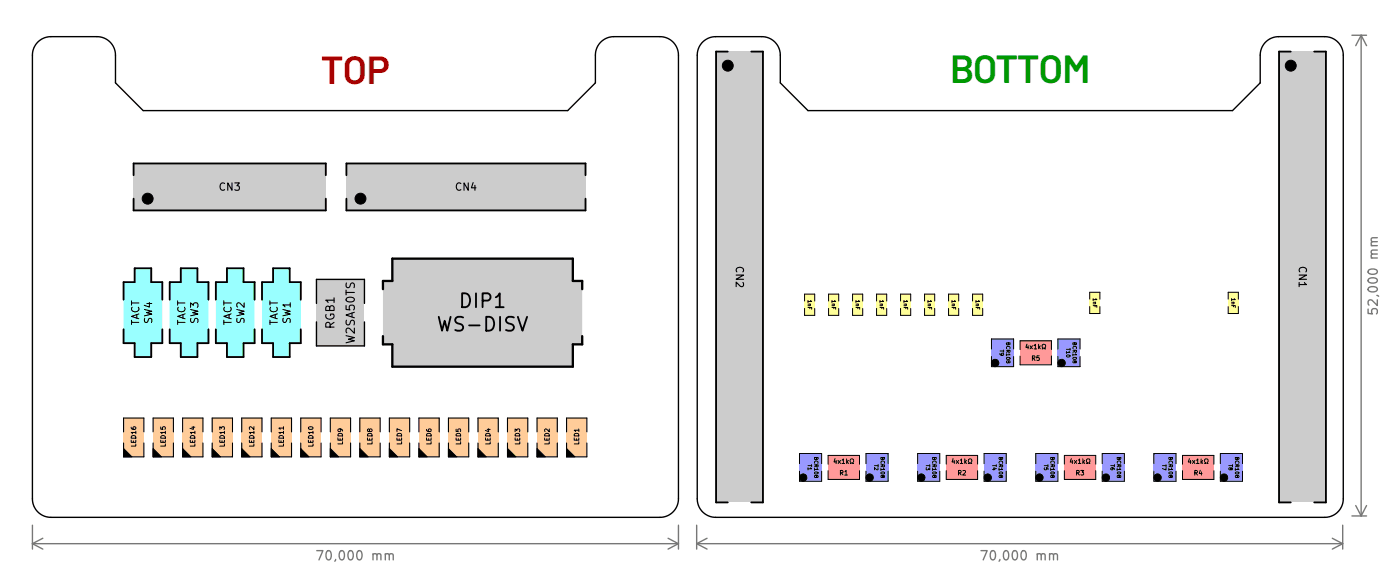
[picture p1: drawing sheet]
<svg xmlns="http://www.w3.org/2000/svg" width="152mm" height="63mm" viewBox="0 0 152 63" stroke-linecap="round" stroke-linejoin="round" font-family="sans-serif">
<defs><g id="words">
<text font-size="4.2" fill="#c00" x="34.9" y="9">TOP</text>
<text font-size="4.2" fill="#090" x="102.9" y="9">BOTTOM</text>
</g></defs>
<!-- layer: Layer 1 -->
<path d="M42.5 28h19.6v2.4h1v6.9h-1v2.4h-19.6v-2.4h-1v-6.9h1z" fill="#ccc"/>
<g fill="#9ff">
<path d="M14.6 29h1.8v1.5h1.2v6.6h-1.2v1.5h-1.8v-1.5h-1.2v-6.6h1.2z"/>
<path d="M19.6 29h1.8v1.5h1.2v6.6h-1.2v1.5h-1.8v-1.5h-1.2v-6.6h1.2z"/>
<path d="M24.6 29.1h1.8v1.5h1.2v6.6h-1.2v1.5h-1.8v-1.5h-1.2v-6.6h1.2z"/>
<path d="M29.6 29h1.8v1.5h1.2v6.6h-1.2v1.5h-1.8v-1.5h-1.2v-6.6h1.2z"/>
</g>
<g fill="#99f">
<path d="M107.4 36.7h2.4v3h-2.4z"/>
<path d="M114.6 36.7h2.4v3h-2.4z"/>
<path d="M86.6 49.1h2.4v3h-2.4z"/>
<path d="M93.8 49.1h2.4v3h-2.4z"/>
<path d="M99.4 49.1h2.4v3h-2.4z"/>
<path d="M106.6 49.1h2.4v3h-2.4z"/>
<path d="M112.2 49.1h2.4v3h-2.4z"/>
<path d="M119.4 49.1h2.4v3h-2.4z"/>
<path d="M125 49.1h2.4v3h-2.4z"/>
<path d="M132.2 49.1h2.4v3h-2.4z"/>
</g>
<g fill="#ff9">
<path d="M118.1 31.6h1.1v2.3h-1.1z"/>
<path d="M133.1 31.6h1.1v2.3h-1.1z"/>
<path d="M87.2 31.8h1.1v2.3h-1.1z"/>
<path d="M89.8 31.8h1.1v2.3h-1.1z"/>
<path d="M92.4 31.8h1.1v2.3h-1.1z"/>
<path d="M95 31.8h1.1v2.3h-1.1z"/>
<path d="M97.6 31.8h1.1v2.3h-1.1z"/>
<path d="M100.2 31.8h1.1v2.3h-1.1z"/>
<path d="M102.8 31.8h1.1v2.3h-1.1z"/>
<path d="M105.4 31.8h1.1v2.3h-1.1z"/>
</g>
<g fill="#fc9">
<path d="M13.4 45.2h2.2v4.2h-2.2z"/>
<path d="M16.6 45.2h2.2v4.2h-2.2z"/>
<path d="M19.8 45.2h2.2v4.2h-2.2z"/>
<path d="M23 45.2h2.2v4.2h-2.2z"/>
<path d="M26.2 45.2h2.2v4.2h-2.2z"/>
<path d="M29.4 45.2h2.2v4.2h-2.2z"/>
<path d="M32.6 45.2h2.2v4.2h-2.2z"/>
<path d="M35.8 45.2h2.2v4.2h-2.2z"/>
<path d="M39 45.2h2.2v4.2h-2.2z"/>
<path d="M42.2 45.2h2.2v4.2h-2.2z"/>
<path d="M45.4 45.2h2.2v4.2h-2.2z"/>
<path d="M48.6 45.2h2.2v4.2h-2.2z"/>
<path d="M51.8 45.2h2.2v4.2h-2.2z"/>
<path d="M55 45.2h2.2v4.2h-2.2z"/>
<path d="M58.2 45.2h2.2v4.2h-2.2z"/>
<path d="M61.4 45.2h2.2v4.2h-2.2z"/>
</g>
<g fill="#f99">
<path d="M89.7 49.3h3.4v2.6h-3.4z"/>
<path d="M102.5 49.3h3.4v2.6h-3.4z"/>
<path d="M110.5 36.9h3.4v2.6h-3.4z"/>
<path d="M115.3 49.3h3.4v2.6h-3.4z"/>
<path d="M128.1 49.3h3.4v2.6h-3.4z"/>
</g>
<g fill="#ccc">
<path d="M14.4 17.6h20.8v5.1h-20.8z"/>
<path d="M34.2 30.2h5.2v7.2h-5.2z"/>
<path d="M37.5 17.6h25.9v5.1h-25.9z"/>
<path d="M77.6 5.6h5.1v48.7h-5.1z"/>
<path d="M138.6 5.6h5.1v48.7h-5.1z"/>
</g>
<path d="M4.1 4.6a2 2 0 0 1 1.4-.6h5a2 2 0 0 1 2 2v3l3 3h46l3-3v-3a2 2 0 0 1 2-2h5a2 2 0 0 1 2 2v48a2 2 0 0 1-2 2h-66a2 2 0 0 1-2-2v-48a2 2 0 0 1 .6-1.4zM76.1 4.6a2 2 0 0 1 1.4-.6h5a2 2 0 0 1 2 2v3l3 3h46l3-3v-3a2 2 0 0 1 2-2h5a2 2 0 0 1 2 2v48a2 2 0 0 1-2 2h-66a2 2 0 0 1-2-2v-48a2 2 0 0 1 .6-1.4zM34.3 32.8v-2.6h5.2v2.6M34.3 34.8v2.6h5.2v-2.6" fill="none" stroke="#000" stroke-width=".15"/>
<g fill="none" stroke="#777" stroke-width=".15">
<path d="M146.5 3.8h1.6M147.5 3.8v52M147.5 3.8l.6 1.1M147.5 3.8l-.6 1.1M148.2 33.4v.5l.5 .1-.1-.2 .1-.3 .1-.1h.3l.1 .2-.1 .4M148.3 31.1a.67 .67 0 0 1 .9 .1 .53 .53 0 0 1-.5 .4 .53 .53 0 0 1-.5-.4zM148.3 30.2a.67 .67 0 0 1 .9 .1 .53 .53 0 0 1-.5 .3 .53 .53 0 0 1-.5-.3zM148.3 29.2a.67 .67 0 0 1 .9 .1 .53 .53 0 0 1-.5 .4 .53 .53 0 0 1-.5-.4zM148.6 27.9h.6M148.6 26.6h.6M149.2 32l.2 .1M149.2 32.4v.7l-.7-.7-.2 .1-.1 .1 .1 .4"/>
<path d="M149.2 27.1h-.6v.2l.1 .2M149.2 25.7l-.6 .1v.2l.1 .1M149.2 27.5h-.6v.3l.1 .1M149.2 26.1l-.6 .1v.2l.1 .2M3.5 58.8h70M3.5 56.8v2.6M3.5 58.8l1.1 .6M4.6 58.2l-1.1 .6M34.3 59.6h.7l-.4 1M35.5 59.6h.1a.53 .53 0 0 1 .3 .5 .53 .53 0 0 1-.3 .5 .66 .66 0 0 1-.1-1zM36.9 59.6h.1a.53 .53 0 0 1 .3 .5 .53 .53 0 0 1-.3 .5 .66 .66 0 0 1-.1-1zM37.8 59.6h.1a.53 .53 0 0 1 .4 .5 .53 .53 0 0 1-.4 .5 .66 .66 0 0 1-.1-1z"/>
<path d="M38.8 59.6h.1a.53 .53 0 0 1 .3 .5 .53 .53 0 0 1-.3 .5 .67 .67 0 0 1-.1-1zM40.4 60l.2-.1h.2v.7M40.4 59.9v.7M41.8 60l.1-.1h.2l.1 .7M41.8 59.9v.7M72.4 58.2l1.1 .6M73.5 56.8v2.6M73.5 58.8l-1.1 .6M75.5 58.8h70M75.5 56.8v2.6M75.5 58.8l1.1 .6M76.6 58.2l-1.1 .6"/>
<path d="M106.3 59.6h.7l-.5 1M107.4 59.6h.1a.53 .53 0 0 1 .4 .5 .53 .53 0 0 1-.4 .5 .66 .66 0 0 1-.1-1zM108.9 59.6h.1a.53 .53 0 0 1 .3 .5 .53 .53 0 0 1-.3 .5 .66 .66 0 0 1-.1-1zM109.8 59.7l.1-.1a.53 .53 0 0 1 .4 .5 .53 .53 0 0 1-.4 .5l-.1-.1-.1-.3zM110.8 59.6h.1a.53 .53 0 0 1 .3 .5 .53 .53 0 0 1-.3 .5 .66 .66 0 0 1-.1-1zM112.4 60l.1-.1h.3v.7M112.4 59.9v.7M113.7 60l.2-.1h.2l.1 .7M113.7 59.9v.7M144.4 58.2l1.1 .6M145.5 56.8v2.6M145.5 58.8l-1.1 .6"/>
<path d="M146.5 55.8h1.6M146.9 54.7l.6 1.1M148.1 54.7l-.6 1.1M36.4 60.5l-.1 .2M40.8 60l.2-.1h.2l.1 .7M42.2 60l.1-.1h.3v.7M108.3 60.5l-.1 .2M112.8 60l.2-.1h.2v.7M114.2 60l.1-.1h.2l.1 .7"/>
</g>
<g fill="none" stroke="#000" stroke-width=".11">
<path d="M87.2 33.4v.7h1.1v-.7M87.5 33.3h.4v.2M87.5 32.5v.2M87.5 32.9h.3M87.8 33.3v.1M87.8 32.9v.2h-.3M87.8 32.5l.1 .1h-.4M88.3 32.6v-.8h-1.1v.8M89.8 33.4v.7h1.1v-.7M90.1 32.9h.3M90.1 33.3h.4v.2M90.1 32.5v.2"/>
<path d="M90.4 33.3v.1M90.4 32.9v.2h-.3M90.4 32.5l.1 .1h-.4M90.9 32.6v-.8h-1.1v.8M92.4 33.4v.7h1.1v-.7M92.7 33.3h.4v.2M92.7 32.5v.2M92.7 32.9h.3M93 33.3v.1M93 32.9v.2h-.3M93 32.5l.1 .1h-.4M93.5 32.6v-.8h-1.1v.8"/>
<path d="M95 33.4v.7h1.1v-.7M95.3 32.9h.3M95.3 33.3h.4v.2M95.3 32.5v.2M95.6 33.3v.1M95.6 32.9v.2h-.3M95.6 32.5l.1 .1h-.4M96.1 32.6v-.8h-1.1v.8M97.6 33.4v.7h1.1v-.7M97.9 33.3h.4v.2M97.9 32.5v.2M97.9 32.9h.3"/>
<path d="M98.2 33.3v.1M98.2 32.9v.2h-.3M98.2 32.5l.1 .1h-.4M98.7 32.6v-.8h-1.1v.8M100.2 33.4v.7h1.1v-.7M100.5 32.9h.3M100.5 33.3h.4v.2M100.5 32.5v.2M100.8 33.3v.1M100.8 32.9v.2h-.3M100.8 32.5l.1 .1h-.4M101.3 32.6v-.8h-1.1v.8"/>
<path d="M102.8 33.4v.7h1.1v-.7M103.1 33.3h.4v.2M103.1 32.5v.2M103.1 32.9h.3M103.4 33.3v.1M103.4 32.9v.2h-.3M103.4 32.5l.1 .1h-.4M103.9 32.6v-.8h-1.1v.8M105.4 33.4v.7h1.1v-.7M105.7 32.9h.3M105.7 33.3h.4v.2M105.7 32.5v.2"/>
<path d="M106 33.3v.1M106 32.9v.2h-.3M106 32.5l.1 .1h-.4M106.5 32.6v-.8h-1.1v.8M107.4 37.8v-1.1h2.4v1.1M107.4 38.6v1.1h2.4v-1.1M108.3 38.2l.1 .2h.3v-.2h-.2l.1 .2M108.3 38h.4M108.7 37.9v.2M109 37.9h.4v.2h-.1l-.1-.2M109 38.3v.2M109.1 38.7a.19 .19 0 0 1 .2-.1 .19 .19 0 0 1 .1 .2 .19 .19 0 0 1-.2 .1 .19 .19 0 0 1-.1-.2z"/>
<path d="M109.1 37.7a.18 .18 0 0 1 .1-.2 .18 .18 0 0 1 .2 .2M109.2 38l-.2 .1M109.3 37.1v.2h.1v-.2h-.4v.1l.2 .1 .1-.1M109.3 39.1l.1-.1v.1v.1h-.1a.16 .16 0 0 0 0-.1 .16 .16 0 0 0-.2 0v.1h.2M109.3 38.3l.1 .1h-.4M110.5 37.8v-.9h3.4v.9M110.5 38.5v1h3.4v-1M111.3 37.2l-.1 .4h.3M111.4 37.4v.3M111.6 37.4l.3 .3M111.9 38.8l.2-.1v-.2h-.2v.5M111.9 37.4l-.3 .3"/>
<path d="M112 38.8l.1 .2M112 37.4l.2-.2v.5M112 37.7h.3M112.5 37.2v.5M112.6 37.6l.1 .1M112.6 38.5h-.2l-.1 .2h.3v.2h-.3M112.7 37.4l-.2 .2M112.9 37.7h.1v-.1a.21 .21 0 0 1-.1-.2 .21 .21 0 0 1 .3-.1l.1 .2-.1 .2h.1M114.6 37.8v-1.1h2.4v1.1M114.6 38.6v1.1h2.4v-1.1M115.5 37.8h.4M115.5 38v.2"/>
<path d="M115.6 38.5v-.1a.19 .19 0 0 1 .2 0 .19 .19 0 0 1 .1 .2 .19 .19 0 0 1-.2 0 .19 .19 0 0 1-.1-.1zM115.8 38l.1 .1h-.4M115.9 37.7v.2M116.2 37.9h.4v.2h-.1l-.1-.2M116.2 38.3v.2M116.3 38.7a.19 .19 0 0 1 .2-.1 .19 .19 0 0 1 .1 .2 .19 .19 0 0 1-.2 .1 .19 .19 0 0 1-.1-.2zM116.3 37.7a.18 .18 0 0 1 .1-.2 .18 .18 0 0 1 .2 .2M116.4 38l-.2 .1M116.5 37.1v.2h.1v-.2h-.4v.1l.2 .1 .1-.1M116.5 39.1l.1-.1v.1v.1h-.1a.16 .16 0 0 0 0-.1 .16 .16 0 0 0-.2 0v.1h.2M116.5 38.3l.1 .1h-.4M118.1 33.2v.7h1.1v-.7"/>
<path d="M118.4 32.7h.3M118.4 33.1h.4v.2M118.4 32.3v.2M118.7 33.1v.1M118.7 32.7v.2h-.3M118.7 32.3l.1 .1h-.4M119.2 32.4v-.8h-1.1v.8M133.1 33.2v.7h1.1v-.7M133.4 32.7h.3M133.4 33.1h.4v.2M133.4 32.3v.2M133.7 33.1v.1"/>
<path d="M133.7 32.7v.2h-.3M133.7 32.3l.1 .1h-.4M134.2 32.4v-.8h-1.1v.8M13.4 48.5l.9 .9h-.9zM14.2 46.2l.1 .2h.3h.1v-.2h-.3v.2h.1M14.2 47.6v.3h.5v-.3M14.2 47.2a.27 .27 0 0 1 .3-.1 .27 .27 0 0 1 .2 .3h-.5zM14.5 47.7v.2M14.7 48v.3h-.5M14.7 46.8h-.5l.2 .1M14.7 46.6v.3M16.6 48.5l.9 .9h-.9z"/>
<path d="M17.4 47.6v.3h.5v-.3M17.4 46.2v.2h.3l-.1-.2h.3v.2M17.4 47.2a.27 .27 0 0 1 .3-.1 .27 .27 0 0 1 .2 .3h-.5zM17.7 47.7v.2M17.9 48v.3h-.5M17.9 46.8h-.5l.2 .1M17.9 46.6v.3M19.8 48.5l.9 .9h-.9zM20.6 47.6v.3h.5v-.3M20.6 47.2a.27 .27 0 0 1 .3-.1 .27 .27 0 0 1 .2 .3h-.5zM20.8 46.2h.3M20.9 47.7v.2"/>
<path d="M20.9 46.1v.3l-.3-.1M21.1 48v.3h-.5M21.1 46.8h-.5l.2 .1M21.1 46.6v.3M23 48.5l.9 .9h-.9zM23.8 46.5v-.3l.2 .1 .1-.1h.2v.3M23.8 47.6v.3h.5v-.3M23.8 47.2a.27 .27 0 0 1 .3-.1 .27 .27 0 0 1 .2 .3h-.5zM24.1 47.7v.2M24.3 48v.3h-.5M24.3 46.8h-.5l.2 .1M24.3 46.6v.3"/>
<path d="M26.2 48.5l.9 .9h-.9zM27 47.6v.3h.5v-.3M27 47.2a.27 .27 0 0 1 .3-.1 .27 .27 0 0 1 .2 .3h-.5zM27.3 47.7v.2M27.5 46.2v.3l-.3-.3-.2 .1 .1 .1M27.5 48v.3h-.5M27.5 46.8h-.5l.2 .1M27.5 46.6v.3M29.4 48.5l.9 .9h-.9zM30.2 47.6v.3h.5v-.3M30.2 47.2a.27 .27 0 0 1 .3-.1 .27 .27 0 0 1 .2 .3h-.5zM30.5 47.7v.2"/>
<path d="M30.7 48v.3h-.5M30.7 46.8h-.5l.2 .1M30.7 46.3h-.5l.2 .1M30.7 46.2v.2M30.7 46.6v.3M32.6 48.5l.9 .9h-.9zM33.4 47.6v.3h.5v-.3M33.4 47.2a.27 .27 0 0 1 .3-.1 .27 .27 0 0 1 .2 .3h-.5zM33.4 46.2a.24 .24 0 0 1 .3-.1 .24 .24 0 0 1 .2 .3 .24 .24 0 0 1-.3 .1 .24 .24 0 0 1-.2-.3zM33.7 47.7v.2M33.9 48v.3h-.5M33.9 46.8h-.5l.2 .1"/>
<path d="M33.9 46.6v.3M35.8 48.5l.9 .9h-.9zM36.6 47.4v.2h.5v-.2M36.6 47a.27 .27 0 0 1 .3-.1 .27 .27 0 0 1 .2 .3h-.5zM36.8 46.4l.1 .1v.1l-.2 .1-.1-.2 .1-.1h.3l.1 .2M36.9 47.4v.2M37.1 47.8v.2h-.5M39 48.5l.9 .9h-.9zM39.8 47.4v.2h.5v-.2M39.8 47a.27 .27 0 0 1 .3-.1 .27 .27 0 0 1 .2 .3h-.5zM40 46.5l.1-.1h.2v.3a.2 .2 0 0 1-.3-.1 .2 .2 0 0 1 0-.2h-.1l-.1 .2 .1 .1 .1-.1M40.1 47.4v.2"/>
<path d="M40.3 47.8v.2h-.5M42.2 48.5l.9 .9h-.9zM43 47.4v.2h.5v-.2M43 47a.27 .27 0 0 1 .3-.1 .27 .27 0 0 1 .2 .3h-.5zM43.3 47.4v.2M43.5 46.6l-.5-.2v.3M43.5 47.8v.2h-.5M45.4 48.5l.9 .9h-.9zM46.2 46.4l.1 .3h.3l.1-.1v-.2h-.3v.2l.1 .1M46.2 47.4v.2h.5v-.2M46.2 47a.27 .27 0 0 1 .3-.1 .27 .27 0 0 1 .2 .3h-.5zM46.5 47.4v.2"/>
<path d="M46.7 47.8v.2h-.5M48.6 48.5l.9 .9h-.9zM49.4 47.4v.2h.5v-.2M49.4 46.4v.3h.3l-.1-.3h.3v.3M49.4 47a.27 .27 0 0 1 .3-.1 .27 .27 0 0 1 .2 .3h-.5zM49.7 47.4v.2M49.9 47.8v.2h-.5M51.8 48.5l.9 .9h-.9zM52.6 47.4v.2h.5v-.2M52.6 47a.27 .27 0 0 1 .3-.1 .27 .27 0 0 1 .2 .3h-.5zM52.8 46.4h.3M52.9 47.4v.2"/>
<path d="M52.9 46.4v.3l-.3-.1M53.1 47.8v.2h-.5M55 48.5l.9 .9h-.9zM55.8 46.7v-.3l.2 .2 .1-.2h.2v.3M55.8 47.4v.2h.5v-.2M55.8 47a.27 .27 0 0 1 .3-.1 .27 .27 0 0 1 .2 .3h-.5zM56.1 47.4v.2M56.3 47.8v.2h-.5M58.2 48.5l.9 .9h-.9zM59 47.4v.2h.5v-.2M59 47a.27 .27 0 0 1 .3-.1 .27 .27 0 0 1 .2 .3h-.5zM59.3 47.4v.2"/>
<path d="M59.5 46.4v.3l-.3-.3-.2 .1 .1 .2M59.5 47.8v.2h-.5M61.4 48.5l.9 .9h-.9zM62.2 47.4v.2h.5v-.2M62.2 47a.27 .27 0 0 1 .3-.1 .27 .27 0 0 1 .2 .3h-.5zM62.5 47.4v.2M62.7 47.8v.2h-.5M62.7 46.5h-.5l.2 .2M62.7 46.4v.3M86.6 50.2v-1.1h2.4v1.1M86.6 51v1.1M87.5 50.4h.4"/>
<path d="M87.5 50.6v.2M87.8 50.6l.1 .1h-.4M87.9 50.3v.2M88.2 50.3h.4v.2h-.1l-.1-.2M88.2 50.7v.2M88.3 51.1a.19 .19 0 0 1 .2-.1 .19 .19 0 0 1 .1 .2 .19 .19 0 0 1-.2 .1 .19 .19 0 0 1-.1-.2zM88.3 50.1a.18 .18 0 0 1 .1-.2 .18 .18 0 0 1 .2 .2M88.4 50.4l-.2 .1M88.5 49.5v.2h.1v-.2h-.4v.1l.2 .1 .1-.1M88.5 51.5l.1-.1v.1v.1h-.1a.16 .16 0 0 0 0-.1 .16 .16 0 0 0-.2 0v.1h.2M88.5 50.7l.1 .1h-.4M89 51v1.1h-2.4"/>
<path d="M89.7 50.9v1h3.4v-1M89.7 50.2v-.9h3.4v.9M90.5 49.6l-.1 .4h.3M90.6 49.8v.3M90.8 49.8l.3 .3M91.1 51.2l.2-.1v-.2h-.2v.5M91.1 49.8l-.3 .3M91.2 51.2l.1 .2M91.2 50.1h.3M91.2 49.8l.2-.2v.5M91.5 51l.2-.1v.5M91.5 51.4h.3"/>
<path d="M91.7 49.6v.5M91.8 50l.1 .1M91.9 49.8l-.2 .2M92.1 50.1h.1v-.1a.21 .21 0 0 1-.1-.2 .21 .21 0 0 1 .3-.1l.1 .2-.1 .2h.1M93.8 50.2v-1.1h2.4v1.1M93.8 51v1.1M94.7 50.4h.4M95.1 50.6v.2h-.1l-.3-.2v.2M95.1 50.3v.2M95.4 50.3h.4v.2h-.1l-.1-.2M95.4 50.7v.2M95.5 51.1a.19 .19 0 0 1 .2-.1 .19 .19 0 0 1 .1 .2 .19 .19 0 0 1-.2 .1 .19 .19 0 0 1-.1-.2z"/>
<path d="M95.5 50.1a.18 .18 0 0 1 .1-.2 .18 .18 0 0 1 .2 .2M95.6 50.4l-.2 .1M95.7 49.5v.2h.1v-.2h-.4v.1l.2 .1 .1-.1M95.7 51.5l.1-.1v.1v.1h-.1a.16 .16 0 0 0 0-.1 .16 .16 0 0 0-.2 0v.1h.2M95.7 50.7l.1 .1h-.4M96.2 51v1.1h-2.4M99.4 50.2v-1.1h2.4v1.1M99.4 51v1.1M100.3 50.4h.4M100.4 50.6l-.1 .2h.1h.2v-.1l.1 .1v-.2M100.7 50.3v.2M101 50.3h.4v.2h-.1l-.1-.2"/>
<path d="M101 50.7v.2M101.1 51.1a.19 .19 0 0 1 .2-.1 .19 .19 0 0 1 .1 .2 .19 .19 0 0 1-.2 .1 .19 .19 0 0 1-.1-.2zM101.1 50.1a.18 .18 0 0 1 .1-.2 .18 .18 0 0 1 .2 .2M101.2 50.4l-.2 .1M101.3 49.5v.2h.1v-.2h-.4v.1l.2 .1 .1-.1M101.3 51.5l.1-.1v.1v.1h-.1a.16 .16 0 0 0 0-.1 .16 .16 0 0 0-.2 0v.1h.2M101.3 50.7l.1 .1h-.4M101.8 51v1.1h-2.4M102.5 50.9v1h3.4v-1M102.5 50.2v-.9h3.4v.9M103.3 49.6l-.1 .4h.3M103.4 49.8v.3"/>
<path d="M103.6 49.8l.3 .3M103.9 51.2l.2-.1v-.2h-.2v.5M103.9 49.8l-.3 .3M104 51.2l.1 .2M104 49.8l.2-.2v.5M104 50.1h.3M104.3 50.9h.2l.1 .1-.3 .4h.3M104.5 49.6v.5M104.6 50l.1 .1M104.7 49.8l-.2 .2M104.9 50.1h.1v-.1a.21 .21 0 0 1-.1-.2 .21 .21 0 0 1 .3-.1l.1 .2-.1 .2h.1M106.6 50.2v-1.1h2.4v1.1"/>
<path d="M106.6 51v1.1M107.5 50.8h.3M107.5 50.4h.4M107.9 50.3v.2M108 50.7l-.3-.1v.3M108.2 50.3h.4v.2h-.1l-.1-.2M108.2 50.7v.2M108.3 51.1a.19 .19 0 0 1 .2-.1 .19 .19 0 0 1 .1 .2 .19 .19 0 0 1-.2 .1 .19 .19 0 0 1-.1-.2zM108.3 50.1a.18 .18 0 0 1 .1-.2 .18 .18 0 0 1 .2 .2M108.4 50.4l-.2 .1M108.5 49.5v.2h.1v-.2h-.4v.1l.2 .1 .1-.1M108.5 51.5l.1-.1v.1v.1h-.1a.16 .16 0 0 0 0-.1 .16 .16 0 0 0-.2 0v.1h.2"/>
<path d="M108.5 50.7l.1 .1h-.4M109 51v1.1h-2.4M112.2 50.2v-1.1h2.4v1.1M112.2 51v1.1M113.1 50.4h.4M113.2 50.6v.2h.2v-.2h.1v.2M113.5 50.3v.2M113.8 50.3h.4v.2h-.1l-.1-.2M113.8 50.7v.2M113.9 51.1a.19 .19 0 0 1 .2-.1 .19 .19 0 0 1 .1 .2 .19 .19 0 0 1-.2 .1 .19 .19 0 0 1-.1-.2zM113.9 50.1a.18 .18 0 0 1 .1-.2 .18 .18 0 0 1 .2 .2M114 50.4l-.2 .1"/>
<path d="M114.1 49.5v.2h.1v-.2h-.4v.1l.2 .1 .1-.1M114.1 51.5l.1-.1v.1v.1h-.1a.16 .16 0 0 0 0-.1 .16 .16 0 0 0-.2 0v.1h.2M114.1 50.7l.1 .1h-.4M114.6 51v1.1h-2.4M115.3 50.9v1h3.4v-1M115.3 50.2v-.9h3.4v.9M116.1 49.6l-.1 .4h.3M116.2 49.8v.3M116.4 49.8l.3 .3M116.7 51.2l.2-.1v-.2h-.2v.5M116.7 49.8l-.3 .3M116.8 51.2l.1 .2"/>
<path d="M116.8 50.1h.3M116.8 49.8l.2-.2v.5M117.1 50.9h.3l-.1 .2h.1v.2h-.3M117.3 49.6v.5M117.4 50l.1 .1M117.5 49.8l-.2 .2M117.7 50.1h.1v-.1a.21 .21 0 0 1-.1-.2 .21 .21 0 0 1 .3-.1l.1 .2-.1 .2h.1M119.4 50.2v-1.1h2.4v1.1M119.4 51v1.1M120.3 50.4h.4M120.5 50.6l.1 .2h-.2l-.1-.1 .1-.1h.3v.2M120.7 50.3v.2"/>
<path d="M121 50.3h.4v.2h-.1l-.1-.2M121 50.7v.2M121.1 51.1a.19 .19 0 0 1 .2-.1 .19 .19 0 0 1 .1 .2 .19 .19 0 0 1-.2 .1 .19 .19 0 0 1-.1-.2zM121.1 50.1a.18 .18 0 0 1 .1-.2 .18 .18 0 0 1 .2 .2M121.2 50.4l-.2 .1M121.3 49.5v.2h.1v-.2h-.4v.1l.2 .1 .1-.1M121.3 51.5l.1-.1v.1v.1h-.1a.16 .16 0 0 0 0-.1 .16 .16 0 0 0-.2 0v.1h.2M121.3 50.7l.1 .1h-.4M121.8 51v1.1h-2.4M125 50.2v-1.1h2.4v1.1M125 51v1.1M125.9 50.4h.4"/>
<path d="M126.3 50.6v.3l-.4-.2M126.3 50.3v.2M126.6 50.3h.4v.2h-.1l-.1-.2M126.6 50.7v.2M126.7 51.1a.19 .19 0 0 1 .2-.1 .19 .19 0 0 1 .1 .2 .19 .19 0 0 1-.2 .1 .19 .19 0 0 1-.1-.2zM126.7 50.1a.18 .18 0 0 1 .1-.2 .18 .18 0 0 1 .2 .2M126.8 50.4l-.2 .1M126.9 49.5v.2h.1v-.2h-.4v.1l.2 .1 .1-.1M126.9 51.5l.1-.1v.1v.1h-.1a.16 .16 0 0 0 0-.1 .16 .16 0 0 0-.2 0v.1h.2M126.9 50.7l.1 .1h-.4M127.4 51v1.1h-2.4M128.1 50.2v-.9h3.4v.9"/>
<path d="M128.1 50.9v1h3.4v-1M128.9 49.6l-.1 .4h.3M129 49.8v.3M129.2 49.8l.3 .3M129.5 51.2l.2-.1v-.2h-.2v.5M129.5 49.8l-.3 .3M129.6 51.2l.1 .2M129.6 50.1h.3M129.6 49.8l.2-.2v.5M130.1 50.9l-.2 .3h.3M130.1 49.6v.5M130.2 51.1v.3"/>
<path d="M130.2 50l.1 .1M130.3 49.8l-.2 .2M130.5 50.1h.1v-.1a.21 .21 0 0 1-.1-.2 .21 .21 0 0 1 .3-.1l.1 .2-.1 .2h.1M132.2 50.2v-1.1h2.4v1.1M132.2 51v1.1M133.1 50.4h.4M133.4 50.7l.1-.1v.1v.1h-.1a.16 .16 0 0 0 0-.2 .16 .16 0 0 0-.2 0v.2h.2M133.5 50.3v.2M133.8 50.3h.4v.2h-.1l-.1-.2M133.8 50.7v.2M133.9 51.1a.19 .19 0 0 1 .2-.1 .19 .19 0 0 1 .1 .2 .19 .19 0 0 1-.2 .1 .19 .19 0 0 1-.1-.2zM133.9 50.1a.18 .18 0 0 1 .1-.2 .18 .18 0 0 1 .2 .2"/>
<path d="M134 50.4l-.2 .1M134.1 49.5v.2h.1v-.2h-.4v.1l.2 .1 .1-.1M134.1 51.5l.1-.1v.1v.1h-.1a.16 .16 0 0 0 0-.1 .16 .16 0 0 0-.2 0v.1h.2M134.1 50.7l.1 .1h-.4M134.6 51v1.1h-2.4"/>
<circle cx="78.9" cy="7.1" r=".59"/>
<circle cx="139.9" cy="7.1" r=".59"/>
<circle cx="16" cy="21.5" r=".59"/>
<circle cx="39.1" cy="21.5" r=".59"/>
<circle cx="107.8" cy="39.3" r=".4"/>
<circle cx="115" cy="39.3" r=".4"/>
<circle cx="87" cy="51.7" r=".4"/>
<circle cx="94.2" cy="51.7" r=".4"/>
<circle cx="99.8" cy="51.7" r=".4"/>
<circle cx="107" cy="51.7" r=".4"/>
<circle cx="112.6" cy="51.7" r=".4"/>
<circle cx="119.8" cy="51.7" r=".4"/>
<circle cx="125.4" cy="51.7" r=".4"/>
<circle cx="132.6" cy="51.7" r=".4"/>
</g>
<g fill="#000">
<path d="M13.4 48.5l.9 .9h-.9zM16.6 48.5l.9 .9h-.9zM19.8 48.5l.9 .9h-.9zM23 48.5l.9 .9h-.9zM26.2 48.5l.9 .9h-.9zM29.4 48.5l.9 .9h-.9zM32.6 48.5l.9 .9h-.9zM35.8 48.5l.9 .9h-.9zM39 48.5l.9 .9h-.9zM42.2 48.5l.9 .9h-.9zM45.4 48.5l.9 .9h-.9zM48.6 48.5l.9 .9h-.9z"/>
<path d="M51.8 48.5l.9 .9h-.9zM55 48.5l.9 .9h-.9zM58.2 48.5l.9 .9h-.9zM61.4 48.5l.9 .9h-.9z"/>
<circle cx="78.9" cy="7.1" r=".59"/>
<circle cx="139.9" cy="7.1" r=".59"/>
<circle cx="16" cy="21.5" r=".59"/>
<circle cx="39.1" cy="21.5" r=".59"/>
<circle cx="107.8" cy="39.3" r=".4"/>
<circle cx="115" cy="39.3" r=".4"/>
<circle cx="87" cy="51.7" r=".4"/>
<circle cx="94.2" cy="51.7" r=".4"/>
<circle cx="99.8" cy="51.7" r=".4"/>
<circle cx="107" cy="51.7" r=".4"/>
<circle cx="112.6" cy="51.7" r=".4"/>
<circle cx="119.8" cy="51.7" r=".4"/>
<circle cx="125.4" cy="51.7" r=".4"/>
<circle cx="132.6" cy="51.7" r=".4"/>
</g>
<g fill="none" stroke="#000" stroke-width=".2">
<path d="M14.5 19v-1.3h20.8v1.3M37.5 19v-1.3h25.9v1.3M78.9 5.6h-1.3v48.7h1.3M81.4 5.6h1.3v48.7h-1.3M139.9 5.6h-1.3v48.7h1.3M142.4 5.6h1.3v48.7h-1.3M13.4 32.4v-1.9h1.2v-1.5h1.8v1.5h1.2v1.9M13.4 35.6v1.5h1.2v1.5h1.8v-1.5h1.2v-1.5M14.5 21.5v1.3h20.8v-1.3M18.4 32.4v-1.9h1.2v-1.5h1.8v1.5h1.2v1.9M18.4 35.6v1.5h1.2v1.5h1.8v-1.5h1.2v-1.5M23.4 32.4v-1.9h1.2v-1.5h1.8v1.5h1.2v1.9"/>
<path d="M23.4 35.6v1.5h1.2v1.5h1.8v-1.5h1.2v-1.5M28.4 32.4v-1.9h1.2v-1.5h1.8v1.5h1.2v1.9M28.4 35.6v1.5h1.2v1.5h1.8v-1.5h1.2v-1.5M37.5 21.5v1.3h25.9v-1.3M47.5 34.3l.4 1.5 .3-1.1 .3 1.1 .3-1.5M50.1 31.7a.79 .79 0 0 1 .8 .5 .79 .79 0 0 1-.3 1h-.5zM50.2 34.3h-.6a.36 .36 0 0 0-.3 .3 .36 .36 0 0 0 .3 .4 .55 .55 0 0 1 .6 .3 .38 .38 0 0 1-.3 .5l-.6-.1M50.8 35.2h1.2M51.6 31.7v1.5M52.3 32.5h.6a.41 .41 0 0 0 .3-.4 .41 .41 0 0 0-.3-.4h-.6v1.5M52.7 34.3a.79 .79 0 0 1 .8 .5 .79 .79 0 0 1-.2 .9l-.6 .1zM53.7 33.2h.9"/>
<path d="M53.7 32.2l.4-.5v1.5M54.2 34.3v1.5M55.7 34.3h-.6a.36 .36 0 0 0-.3 .3 .36 .36 0 0 0 .3 .4 .55 .55 0 0 1 .6 .3 .38 .38 0 0 1-.3 .5l-.6-.1M56.1 34.3l.5 1.5 .5-1.5"/>
</g>
<g fill="none" stroke="#000" stroke-width=".12">
<path d="M24.3 19.9a.38 .38 0 0 0-.5 .2 .38 .38 0 0 0 .4 .5l.1-.1M25.1 19.8v.8l-.4-.8v.8M25.4 19.8h.5l-.2 .3 .2 .1v.3l-.1 .1-.4-.1M49.9 19.9a.38 .38 0 0 0-.5 .2 .38 .38 0 0 0 .4 .5l.1-.1M50.7 19.8v.8l-.4-.8v.8M51.3 19.7l-.2 .6h.5M14.3 34.9h.8M14.3 32.8h.8M14.3 32.5v.5M14.3 34.6v.5M14.3 33.2a.38 .38 0 0 0 .3 .6 .38 .38 0 0 0 .5-.4l-.1-.2M14.8 34v.4"/>
<path d="M15.1 34l-.8 .2 .8 .3M15.7 33.5l.8 .2-.6 .1 .6 .2-.8 .2M15.7 34.4v.3l.1 .2 .2-.1 .1-.3h.3l.1 .1-.1 .3M15.9 32.8h.6M16.2 32.7v.5l-.6-.2M19.3 34.9h.8M19.3 32.8h.8M19.3 32.5v.5M19.3 34.6v.5M19.3 33.2a.38 .38 0 0 0 .3 .6 .38 .38 0 0 0 .5-.4l-.1-.2M19.8 34v.4M20.1 34l-.8 .2 .8 .3"/>
<path d="M20.7 33.5l.8 .2-.6 .1 .6 .2-.8 .2M20.7 33.3v-.5l.3 .2v-.2h.4l.1 .1-.1 .4M20.7 34.4v.3l.1 .2 .2-.1 .1-.3h.3l.1 .1-.1 .3M24.3 32.5v.5M24.3 34.6v.5M24.3 34.9h.8M24.3 32.8h.8M24.3 33.2a.38 .38 0 0 0 .3 .6 .38 .38 0 0 0 .5-.4l-.1-.2M24.8 34v.4M25.1 34l-.8 .2 .8 .3M25.7 33.5l.8 .2-.6 .1 .6 .2-.8 .2M25.7 34.4v.3l.1 .2 .2-.1 .1-.3h.3l.1 .1-.1 .3"/>
<path d="M26.5 32.8v.5l-.6-.5-.2 .1v.3M29.3 34.9h.8M29.3 32.8h.8M29.3 32.5v.5M29.3 34.6v.5M29.3 33.2a.38 .38 0 0 0 .3 .6 .38 .38 0 0 0 .5-.4l-.1-.2M29.8 34v.4M30.1 34l-.8 .2 .8 .3M30.7 33.5l.8 .2-.6 .1 .6 .2-.8 .2M30.7 34.4v.3l.1 .2 .2-.1 .1-.3h.3l.1 .1-.1 .3M31.5 33h-.8l.2 .2M31.5 32.8v.4"/>
<path d="M35.3 34a.42 .42 0 0 0 .4 .5 .42 .42 0 0 0 .5-.5h-.4v.1M35.7 33.3a.24 .24 0 0 1 .2-.2 .24 .24 0 0 1 .3 .1v.4h-.9l.1-.4 .2-.1 .1 .1v.4M35.8 35.4l-.1-.4-.1-.1h-.2l-.1 .1v.4h.9M36.2 32.5h-.9l.3 .2M36.2 34.9l-.4 .3M36.2 32.2v.5M37.5 31.6h.9M37.5 36.3l.9 .2-.6 .2 .6 .2-.9 .2M37.5 33.1v.4h.4l-.1-.1 .1-.3 .1-.1 .3 .1 .1 .1-.1 .3M37.5 31.4v.5M37.5 32.3a.53 .53 0 0 1 .9 .2 .51 .51 0 0 1-.9-.1zM37.5 34.6v.4l.2 .2 .2-.1 .2-.4h.2l.1 .1v.4"/>
<path d="M37.5 30.6v.4l.2 .1 .2-.1 .2-.3h.2l.1 .1v.3M38.1 33.9v.4M38.4 35.5v.6l-.6-.6-.3 .2 .1 .3M38.4 33.8l-.9 .3 .9 .3M51.5 20.1v.5M79.8 29.8h.8l-.8 .4h.8M79.8 29.4a.38 .38 0 0 1 .3-.5 .38 .38 0 0 1 .5 .4l-.1 .1M80.5 30.6l.1 .3-.3 .1-.5-.5v.5M140.8 29.8h.8l-.8 .4h.8M140.8 30.6v.4M140.8 29.4a.38 .38 0 0 1 .3-.5 .38 .38 0 0 1 .5 .4l-.1 .1M141.3 30.6l.3 .2h-.8"/>
<path d="M13.4 47.9v1.5h2.2v-1.5M13.4 46.7v-1.5h2.2v1.5M16.6 47.9v1.5h2.2v-1.5M16.6 46.7v-1.5h2.2v1.5M19.8 47.9v1.5h2.2v-1.5M19.8 46.7v-1.5h2.2v1.5M23 47.9v1.5h2.2v-1.5M23 46.7v-1.5h2.2v1.5M26.2 47.9v1.5h2.2v-1.5M26.2 46.7v-1.5h2.2v1.5M29.4 47.9v1.5h2.2v-1.5M29.4 46.7v-1.5h2.2v1.5"/>
<path d="M32.6 47.9v1.5h2.2v-1.5M32.6 46.7v-1.5h2.2v1.5M35.8 47.9v1.5h2.2v-1.5M35.8 46.7v-1.5h2.2v1.5M39 47.9v1.5h2.2v-1.5M39 46.7v-1.5h2.2v1.5M42.2 47.9v1.5h2.2v-1.5M42.2 46.7v-1.5h2.2v1.5M45.4 47.9v1.5h2.2v-1.5M45.4 46.7v-1.5h2.2v1.5M48.6 47.9v1.5h2.2v-1.5M48.6 46.7v-1.5h2.2v1.5"/>
<path d="M51.8 47.9v1.5h2.2v-1.5M51.8 46.7v-1.5h2.2v1.5M55 47.9v1.5h2.2v-1.5M55 46.7v-1.5h2.2v1.5M58.2 47.9v1.5h2.2v-1.5M58.2 46.7v-1.5h2.2v1.5M61.4 46.7v-1.5h2.2v1.5M61.4 47.9v1.5h2.2v-1.5"/>
</g>
<path d="M41.5 31.3v-.9h1v-2.4h19.6v2.4h1v.9M41.5 36.4v.9h1v2.4h19.6v-2.4h1v-.9" fill="none" stroke="#000" stroke-width=".25"/>
<use href="#words"/>
</svg>
